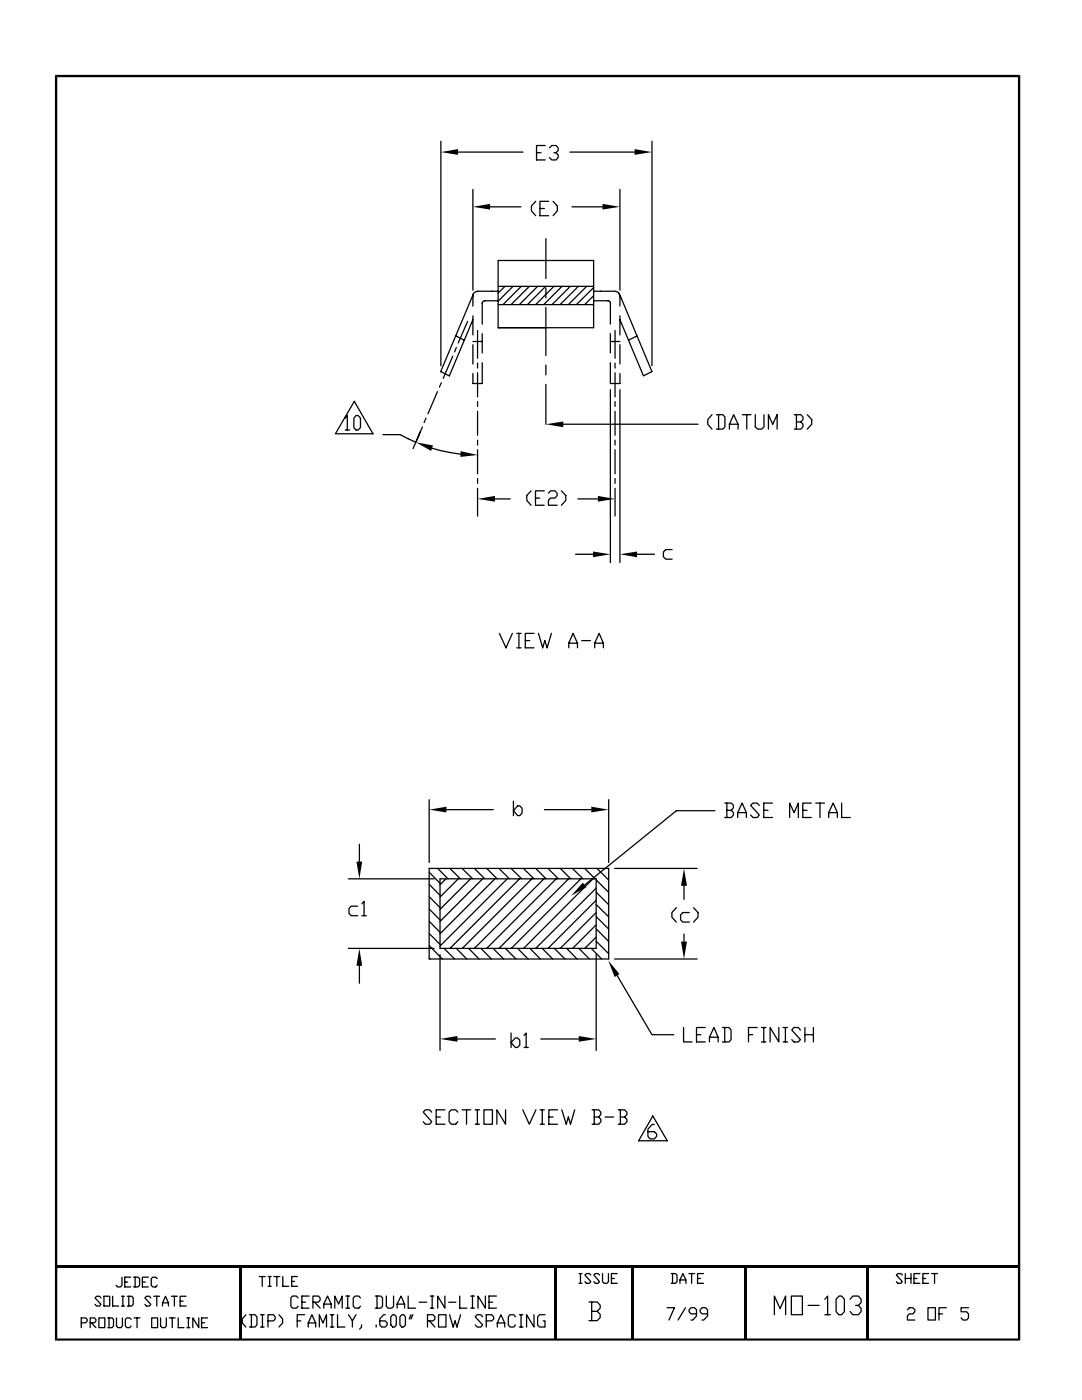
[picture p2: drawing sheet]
<svg xmlns="http://www.w3.org/2000/svg" width="216mm" height="279mm" viewBox="0 0 216 279" stroke-linecap="round" stroke-linejoin="round" font-family="sans-serif">
<g fill="#000">
<path d="M11 14.9h192.6l-.5 .5h-191.7zM203.1 15.4l.5-.5v252.6l-.5-.4zM88 30.4l3.4-.6v1.1zM126.6 29.8l3.5 .6-3.5 .5zM94.4 41.3l3.4-.6v1.1zM120.2 40.7l3.5 .6-3.5 .5zM83 88.3l3.4 .6-.4 1.1zM91.9 90l3.4 .8-3.4 .4zM95.3 99.6l3.5-.6v1.1zM108.9 84.7l3.5-.6v1.2zM119.3 99l3.4 .6-3.4 .5zM118.3 110.1l3.5 .5-3.5 .6z"/>
<path d="M123.7 110.6l3.4-.5v1.1zM71.1 172h1.2l-.6 3.4zM85.6 161.6l3.5-.6v1.1zM116.3 176.1l.7 .9-3 1.8zM118 161l3.5 .6-3.5 .5zM136.5 173.3l.6 3.5h-1.2zM71.7 189.3l.6 3.4h-1.2zM121.4 191.7l2.2 2.7-1 .6zM135.9 187.9h1.2l-.6 3.5zM87.8 207.3l3.5-.5v1.1zM115.5 206.8l3.5 .5-3.5 .6zM11.2 252.4h192.2v.5h-192.2z"/>
<path d="M47.8 252.7h.5v14.6h-.5zM110.6 252.7h.4v14.6h-.4zM125.9 252.7h.5v14.6h-.5zM148.5 252.7h.5v14.6h-.5zM172.9 252.7h.5v14.6h-.5zM11 14.9l.4 .5v251.7l-.4 .4z"/>
</g>
<path d="M11 267.3h192.6" fill="none" stroke="#000" stroke-width=".42"/>
<g fill="none" stroke="#000" stroke-width=".25">
<path d="M88 28.2v44.8M91.4 30.4h13M94.4 37.8v20.1M107.1 30.5h.8M108.8 29h-1.7v2.9h1.7M109.6 29.5l.5-.5h.9l.4 .5v.5l-.4 .5h-.5M111 30.5l.4 .4v.6l-.4 .4h-.9l-.5-.4M113.7 30.4h12.9M123.7 37.8v20.1M130.1 28.2v44.8M94.4 58.9l-6.4 15.3 1.7 .8 4.7-11.2M94.4 59.1v2"/>
<path d="M97.8 41.3h6.1M99.4 58.1h-4.1a1 1 0 0 0-.9 1v-.4M99.4 57.2h19M99.4 52h19v13.4h-19zM100.8 57.2l-1.4 1.3M102.4 57.2l-3 2.9M104 57.2l-3.6 3.6M105.6 57.2l-3.6 3.6M106.9 40.2l-.9 .9v1l.9 1M107.3 57.2l-3.7 3.6M107.7 41.6h.9M108.9 57.2l-3.7 3.6"/>
<path d="M108.9 47.6v8M108.9 57.5v1.9M109.5 40.2h-1.8v2.9h1.8M110.4 40.2l.8 .9v1l-.8 1M110.5 57.2l-3.6 3.6M112.1 57.2l-3.6 3.6M113.8 57.2l-3.6 3.6M114.1 41.3h6.1M115.4 57.2l-3.6 3.6M117.1 57.2l-3.7 3.6M118.4 59l-1.7 1.8M118.4 57.4l-3.4 3.4"/>
<path d="M118.4 58.1h4.3M122.9 58.2l-.2-.1a1 1 0 0 1 1 1M123.5 58.5l.1 .2M87.3 78.1l-1.9 4.5M88.1 76.4l-.4 .9M90.3 71.1l-1.9 4.4M90.9 67l1.7 .9M91.1 69.3l-.4 .9M93.3 64.1l-1.9 4.4M94.4 63v3.8M94.4 68.8v3.8M94.4 68.2h1.8"/>
<path d="M95.3 66v5.5M95.3 72.5v.9M95.3 74.4v4.8M96.2 60.5v4.2M96.2 66.6v3.8M96.2 72.4v4.1h-1.8v-2M99.4 60h-2.8l-.2 .2-.1 .3M99.4 60.8h19M108.9 61.3v9.7M108.9 72.9v1.9M108.9 76.7v8M118.4 60h3l.3 .2 .1 .3v4.2"/>
<path d="M118.4 60.7l-.1 .1M121.8 72.4v4.1h1.9v-2M121.8 68.2h1.9M121.8 66.6v3.8M121.8 77.8v34.5M122.7 66v5.5M122.7 72.5v.9M122.7 74.4v4.8M123.7 61.1v-2.2l6.4 15.3M123.7 63.8l4.7 11.2 1.6-.8M123.7 63v3.8M123.7 68.8v3.8"/>
<path d="M123.7 77.8v34.5M127.1 67.1l-1.7 .8M68.9 83.4l.4-.5v2.9M68.9 85.8h.9M70.7 80.1l3.7 6.5h-7.5zM71 82.9h.5l.4 .5v1.9l-.4 .5h-.5l-.4-.5v-1.9zM76.4 86.7h3.4l3.2 1.6M83.9 86.1l-.8 1.9M84.3 85.2l-1.9 4.3M85 83.4l-.4 .9M86.2 89.5l1.9 .5 3.8 .6M95.3 80.1v1"/>
<path d="M95.3 82.1v4.8M95.3 87.8v1M95.3 89.7v4.9M95.3 95.5v1M95.3 97.5v5.5M98.8 99.6h3M106 98l-.9 .9v1l.9 .9M106.8 99.4h.9M108.6 98h-1.8v2.8h1.8M109.4 98.4l.5-.4h.8l.5 .4v.5l-.5 .5h-.8l-.5 .5v.9h1.8M112 98l.9 .9v1l-.9 .9M112.4 84.7h26.9"/>
<path d="M115.3 99.6h4M122.7 80.1v1M122.7 82.1v4.8M122.7 87.8v1M122.7 89.7v4.9M122.7 95.5v1M122.7 97.5v5.5M142.1 82.8l-.9 .9v1l.9 .9M143 82.8h1.2l.5 .4v2l-.5 .4h-1.2M143.4 82.8v2.8M145.5 85.6v-.9l.9-1.9 .9 1.9v.9M145.5 84.7h1.8"/>
<path d="M148.1 82.8h1.8M149 82.8v2.8M150.7 82.8v2.4l.5 .4h.8l.4-.4v-2.4M153.3 85.6v-2.8l.9 1.9 .9-1.9v2.8M158.5 82.8h1.3l.4 .4v.5l-.4 .5M158.9 84.2h.9l.4 .5v.5l-.4 .4h-1.3M158.9 82.8v2.8M161.1 82.8l.9 .9v1l-.9 .9M114.9 110.6h3.4M127.1 110.6h3.5M134.1 109.7h-1.3l-.4 .5v.9l.4 .5h1.3M99.7 126.4l1.3 2.9 1.2-2.9"/>
<path d="M103.1 126.4h.9M103.1 129.3h.9M103.5 126.4v2.9M104.8 127.8h.9M106.6 126.4h-1.8v2.9h1.8M107.4 126.4l.9 2.9 .4-1.5 .5 1.5 .8-2.9M113.5 128.4l.8-2 .9 2v.9M113.5 128.4v.9M113.5 128.4h1.7M116.1 127.8h1.7M118.7 128.4l.8-2 .9 2v.9M118.7 128.4h1.7"/>
<path d="M118.7 128.4v.9M85.6 159.6v12.5M102.4 159.9v2.9M121.5 159.6v12.5M69.5 175.4h17.1M71.7 168.5v3.5M85.6 173.3h35.9v18.1h-35.9zM85.6 178.9l2.2 2.2M85.6 176.5l2.2 2.2M85.6 174.1l2.2 2.2M87.3 173.3l2.1 2.1M87.8 175.4h31.2v13.9h-31.2z"/>
<path d="M89 175.4l-1.2 1.2M89.1 161.6h9.3M89.8 173.3l2.1 2.1M91.4 175.4l-3.6 3.6M92.2 173.3l2.1 2.1M93.9 175.4l-6.1 6.1M94.7 173.3l2 2.1M96.3 175.4l-8.5 8.5M97.1 173.3l2.1 2.1M98.8 175.4l-11 11M99.6 173.3l2 2.1M101.2 175.4l-13.4 13.4"/>
<path d="M102 173.3l2.1 2.1M103.3 160.8h.4l.5 .5v1l-.5 .5h-.4l-.9-1zM103.7 175.4l-13.9 13.9M104.4 173.3l2.2 2.1M106.1 175.4l-13.9 13.9M106.9 173.3l2.1 2.1M108.5 175.4l-13.8 13.9M108.6 161.6h9.4M109.3 173.3l2.1 2.1M111 175.4l-13.9 13.9M111.8 173.3l2.1 2.1M113.5 175.4l-13.9 13.9"/>
<path d="M114.2 173.3l2.1 2.1M115.9 175.4l-13.9 13.9M116.7 173.3l2 2.1M118.3 175.4l-13.8 13.9M119 179.7l-9.7 9.6M119 177.2l-12.1 12.1M119 178.1l2.5 2.5M119 175.6l2.5 2.5M119.1 173.3l2.4 2.3M122.6 173.3h16.5M136.5 176.8v2.7M142.7 161.8h-7.7l-18.3 14.8"/>
<path d="M144.6 160.3h1.3l.4 .4v.5l-.4 .5M145 161.7h.9l.4 .5v.4l-.4 .6h-1.3M145 160.3v2.9M147.2 163.2v-1l.9-1.9 .8 1.9v1M147.2 162.2h1.7M151.5 160.7l-.4-.4h-.9l-.4 .4 1.7 1.9-.4 .6h-.9l-.4-.6M152.4 161.7h.8M154.1 160.3h-1.7v2.9h1.7M157.6 163.2v-2.9l.9 1.9 .8-1.9v2.9M160.2 161.7h.8M161.9 160.3h-1.7v2.9h1.7M162.8 160.3h1.7"/>
<path d="M163.6 160.3v2.9M165.4 163.2v-1l.8-1.9 .9 1.9v1M165.4 162.2h1.7M167.9 160.3v2.9h1.8M69.5 189.3h17.1M71.4 180.8h-1.3l-.5 .5v1l.5 .5h1.3M71.7 192.7v3.5M72.2 180.4l.4-.5v2.9M72.2 182.8h.9M85.6 191.2l.2 .2M85.6 188.7l2.7 2.7M85.6 186.3l2.2 2.2"/>
<path d="M85.6 183.9l2.2 2.2M85.6 181.4l2.2 2.2M87.8 190.5v19.1M88.6 189.3l2.1 2.1M91.1 189.3l2 2.1M93.5 189.3l2.1 2.1M96 189.3l2 2.1M98.4 189.3l2.1 2.1M100.8 189.3l2.2 2.1M103.3 189.3l2.1 2.1M105.7 189.3l2.1 2.1M108.2 189.3l2.1 2.1"/>
<path d="M110.6 189.3l2.1 2.1M113.1 189.3l2 2.1M115.5 189.3l2.1 2.1M118 189.3l2.1 2.1M119 187l-2.3 2.3M119 184.6l-4.7 4.7M119 182.1l-7.2 7.2M119 187.8l2.5 2.5M119 185.4l2.5 2.5M119 182.9l2.5 2.5M119 180.5l2.5 2.5M119 190.5v19.1"/>
<path d="M122.6 191.4h16.5M123.1 194.7l7 11.8h4.4M135 181.1l-.9 1v.9l.9 1M136.5 186.4v1.5M137.5 182.1h-1.3l-.4 .5v1l.4 .4h1.3M138.4 181.1l.9 1v.9l-.9 1M91.3 207.3h7.5M102 206.2v2.8M102.8 207.1h.5l.4 .5v1l-.4 .4h-.5l-.8-.9zM104.6 206.6l.4-.4v2.8M104.6 209h.8M107.9 207.3h7.6"/>
<path d="M136.4 205.1v2.8h1.7M139 206.5h.8M140.7 205.1h-1.7v2.8h1.7M141.6 207.9v-.9l.9-1.9 .8 1.9v.9M141.6 207h1.7M144.1 205.1h1.4l.4 .5v1.9l-.4 .4h-1.4M144.6 205.1v2.8M149.4 206.5h.8M151.1 205.1h-1.7v2.8M151.9 207.9h.9M151.9 205.1h.9M152.4 205.1v2.8"/>
<path d="M155.4 205.1v2.8l-1.7-2.8v2.8M156.3 207.9h.8M156.3 205.1h.8M156.7 205.1v2.8M159.7 205.6l-.4-.5h-.9l-.4 .5 1.7 1.9-.4 .4h-.9l-.4-.4M160.6 206.5h1.7M160.6 205.1v2.8M162.3 205.1v2.8M86.1 222l-.4-.5h-.8l-.4 .5 1.6 1.9-.4 .5h-.8l-.4-.5M87 222.9h.9M88.8 221.5h-1.8v2.9h1.8M91.4 222l-.5-.5h-.9l-.4 .5v1.9l.4 .5h.9l.5-.5"/>
<path d="M92.2 221.5h1.7M93.1 221.5v2.9M94.8 221.5h.9M94.8 224.4h.9M95.2 221.5v2.9M96.6 221.5h1.7v2.9h-1.7zM100.9 221.5v2.9l-1.8-2.9v2.9M104.3 221.5l1.3 2.9 1.3-2.9M107.8 221.5h.8M107.8 224.4h.8M108.2 221.5v2.9M109.5 222.9h.9"/>
<path d="M111.3 221.5h-1.8v2.9h1.8M112.1 221.5l.9 2.9 .4-1.5 .4 1.5 .9-2.9M118.2 221.5h1.3l.4 .5v.4l-.4 .5M118.6 222.9h.9l.4 .5v.5l-.4 .5h-1.3M118.6 221.5v2.9M120.7 222.9h1.8M123.4 221.5h1.2l.5 .5v.4l-.5 .5M123.8 222.9h.8l.5 .5v.5l-.5 .5h-1.2M123.8 221.5v2.9M130.3 222.7l2.8 5h-5.7zM130.6 224.4h-.5l-.8 .9v1.5l.4 .5h.9l.4-.5v-.5l-.4-.5h-1.3M20.2 259l-.3-.3h-.6l-.3 .3 1.2 1.3-.3 .3h-.6l-.3-.3"/>
<path d="M20.7 258.7h1.2v1.9h-1.2zM22.5 258.7v1.9h1.2M24.3 258.7h.5M24.3 254.9v1.6l-.3 .3h-.5l-.3-.3M24.5 258.7v1.9M24.9 255.9h.6M25.4 258.7h.9l.3 .3v1.3l-.3 .3h-.9M25.7 258.7v1.9M26.1 254.9h-1.2v1.9h1.2M26.7 254.9h.9l.3 .3v1.3l-.3 .3h-.9M27 254.9v1.9M28.4 255.9h.6"/>
<path d="M29.6 254.9h-1.2v1.9h1.2M30.1 259l-.3-.3h-.6l-.3 .3 1.2 1.3-.3 .3h-.6l-.3-.3M30.7 258.7h1.1M31.3 258.7v1.9M31.4 255.2l-.3-.3h-.6l-.3 .3v1.3l.3 .3h.6l.3-.3M34.2 258.7h1.2M34.8 258.7v1.9M35.9 259.7h.6M37.1 258.7h-1.2v1.9h1.2M51.7 254.8h1.2M52.3 254.8v1.9M53.5 254.8h.6"/>
<path d="M53.5 256.7h.6M53.8 254.8v1.9M54.7 254.8h1.1M55.2 254.8v1.9M56.4 254.8v1.9h1.2M58.2 255.7h.6M59.4 254.8h-1.2v1.9h1.2M59.5 259l-.4-.3h-.7l-.4 .3v1.7l.4 .4h.7l.4-.4M60.2 259.9h.8M61.7 258.7h-1.5v2.4h1.5M62.4 259.9h1.1l.4-.4v-.5l-.4-.3h-1.1v2.4M62.8 259.9l1.1 1.2"/>
<path d="M69 258.7h.8M69.4 258.7v2.4M71.9 259l-.3-.3h-.7l-.4 .3v1.7l.4 .4h.7l.3-.4M74.9 258.7h1.1l.3 .3v1.7l-.3 .4h-1.1M75.2 258.7v2.4M77.1 258.7v2l.3 .4h.8l.3-.4v-2M81.4 258.7v2.4h1.5M83.7 259.9h1.4M85.9 258.7h.7M86.2 258.7v2.4M88.8 258.7v2.4l-1.5-2.4v2.4M89.5 259.9h1.5"/>
<path d="M91.7 258.7v2.4h1.5M93.9 258.7h.8M94.3 258.7v2.4M96.9 258.7v2.4l-1.5-2.4v2.4M97.6 259.9h.7M99.1 258.7h-1.5v2.4h1.5M115.5 256.1h.6M115.5 254.2h.6M115.8 254.2v1.9M117.5 259.8h1.7l.6 .7v.6l-.6 .6M117.9 254.5l-.3-.3h-.6l-.3 .3 1.2 1.3-.3 .3h-.6l-.3-.3M118.1 259.8v3.8"/>
<path d="M119.6 254.5l-.3-.3h-.5l-.3 .3 1.1 1.3-.3 .3h-.5l-.3-.3M120.2 254.2v1.6l.3 .3h.6l.3-.3v-1.6M122 255.1h.6M123.1 254.2h-1.1v1.9h1.1M133.9 254.2h.9l.3 .3v1.3l-.3 .3h-.9M134.2 254.2v1.9M135.7 256.1v-.7l.6-1.2 .6 1.2v.7M135.7 255.4h1.2M137.5 254.2h1.1M138 254.2v1.9M139.2 255.1h.6M140.4 254.2h-1.2v1.9h1.2"/>
<path d="M157.9 258.7h2.2v3.7h-2.2zM164.6 259.3l.5-.6v3.7M167.4 258.7h.5l.6 .6v2.4l-.6 .7h-.5l-.6-.7v-2.4zM169.6 259.3l.6-.6h1.1l.5 .6v.6l-.5 .6h-.6M180 254.5l-.3-.3h-.5l-.3 .3 1.1 1.3-.3 .3h-.5l-.3-.3M180.6 254.2v1.9M180.6 255.1h1.2M181.8 254.2v1.9M182.4 255.1h.6M183.6 254.2h-1.2v1.9h1.2M184.1 255.1h.6M185.3 254.2h-1.2v1.9h1.2"/>
<path d="M185.9 254.2h1.2M186.5 254.2v1.9M16.2 264h.9l.3-.3v-.4l-.3-.3h-.9v2M18 264h.8l.3-.3v-.4l-.3-.3h-.8v2M18.2 264l.9 1M19.7 263h1.2v2h-1.2zM21.5 263h.9l.2 .3v1.3l-.2 .4h-.9M21.8 263v2M23.2 263v1.6l.3 .4h.6l.3-.4v-1.6M24.3 260.6h.5M26.2 263.3l-.3-.3h-.6l-.3 .3v1.3l.3 .4h.6l.3-.4M26.8 263h1.1"/>
<path d="M27.3 263v2M30.3 263h1.2v2h-1.2zM32 263v1.6l.3 .4h.6l.3-.4v-1.6M32.4 260.6v-.6l.6-1.3 .6 1.3v.6M32.4 260h1.2M33.8 263h1.2M34.4 263v2M35.6 263v2h1.1M37.3 263h.6M37.3 265h.6M37.6 263v2M39.7 263v2l-1.2-2v2"/>
<path d="M40.2 264h.6M41.4 263h-1.2v2h1.2M49.1 262.4l-.8 .8v.8l.8 .8M49.8 262.4h1.1l.4 .4v1.6l-.4 .4h-1.1M50.2 262.4v2.4M52 262.4h.7M52 264.8h.7M52.4 262.4v2.4M53.5 263.6h1.1l.3-.4v-.4l-.3-.4h-1.1v2.4M55.7 262.4l.7 .8v.8l-.7 .8M59.3 263.6h.7M60.8 262.4h-1.5v2.4"/>
<path d="M61.5 264l.7-1.6 .8 1.6v.8M61.5 264v.8M61.5 264h1.5M63.7 264.8v-2.4l.7 1.6 .8-1.6v2.4M64.6 261.1v-.8l.8-1.6 .7 1.6v.8M64.6 260.3h1.5M65.9 262.4h.7M65.9 264.8h.7M66.3 262.4v2.4M66.8 261.1v-2.4l.8 1.6 .7-1.6v2.4M67.4 262.4v2.4h1.4M69 261.1h.8"/>
<path d="M69.6 262.4l.7 1.2M70.3 263.6v1.2M71 262.4l-.7 1.2M72.1 264.4v.4l-.3 .5M75.1 264.4v.4M76.9 262.4h-.4l-.7 .8v1.2l.4 .4h.7l.4-.4v-.4l-.4-.4h-1.1M78.4 262.4h.3l.4 .4v1.6l-.4 .4h-.3l-.4-.4v-1.6zM79.2 260.3l.8-1.6 .7 1.6v.8M79.2 260.3h1.5M79.2 260.3v.8M80.2 262.4h.4l.3 .4v1.6l-.3 .4h-.4l-.4-.4v-1.6zM82 262.4l-.3 .8"/>
<path d="M82.4 262.4l-.4 .8M85.3 263.6h1.1l.4-.4v-.4l-.4-.4h-1.1v2.4M85.7 263.6l1.1 1.2M85.9 261.1h.7M87.5 262.4h1.5v2.4h-1.5zM89.7 262.4l.7 2.4 .4-1.2 .4 1.2 .7-2.4M93.9 261.1h.8M96.3 262.8l-.4-.4h-.7l-.4 .4 1.5 1.6-.4 .4h-.7l-.4-.4M97 263.6h1.1l.4-.4v-.4l-.4-.4h-1.1v2.4M99.2 264l.7-1.6 .8 1.6v.8M99.2 264h1.5M99.2 264v.8"/>
<path d="M102.9 262.8l-.4-.4h-.7l-.4 .4v1.6l.4 .4h.7l.4-.4M103.6 262.4h.8M103.6 264.8h.8M104 262.4v2.4M106.6 262.4v2.4l-1.5-2.4v2.4M108.8 262.4h-1.1l-.4 .4v1.6l.4 .4h1.1v-1.2h-.4M118.1 261.7h1.1l.6 .6v.6l-.6 .7h-1.7M133.1 261h1.5l-1.1 2.4M136.8 261l-1.5 2.4M139 262.2h-1.1l-.4-.4v-.4l.4-.4h.7l.4 .4v1.2l-.7 .8h-.4M141.2 262.2h-1.1l-.4-.4v-.4l.4-.4h.7l.4 .4v1.2l-.8 .8h-.3M154.5 262.4v-3.7l1.2 2.5 1.1-2.5v3.7"/>
<path d="M161.2 260.5h2.2M164.6 262.4h1.1M171.3 260.5l.5 .7v.5l-.5 .7h-1.1l-.6-.7M181.1 261.4l.3-.4h.8l.3 .4v.4l-.3 .4h-.8l-.3 .4v.8h1.4M185.2 261h1.4v2.4h-1.4zM187.4 262.2h.7M188.8 261h-1.4v2.4M193.3 261h-1.5v.8h1.1l.4 .4v.8l-.4 .4h-.7l-.4-.4"/>
</g>
</svg>
